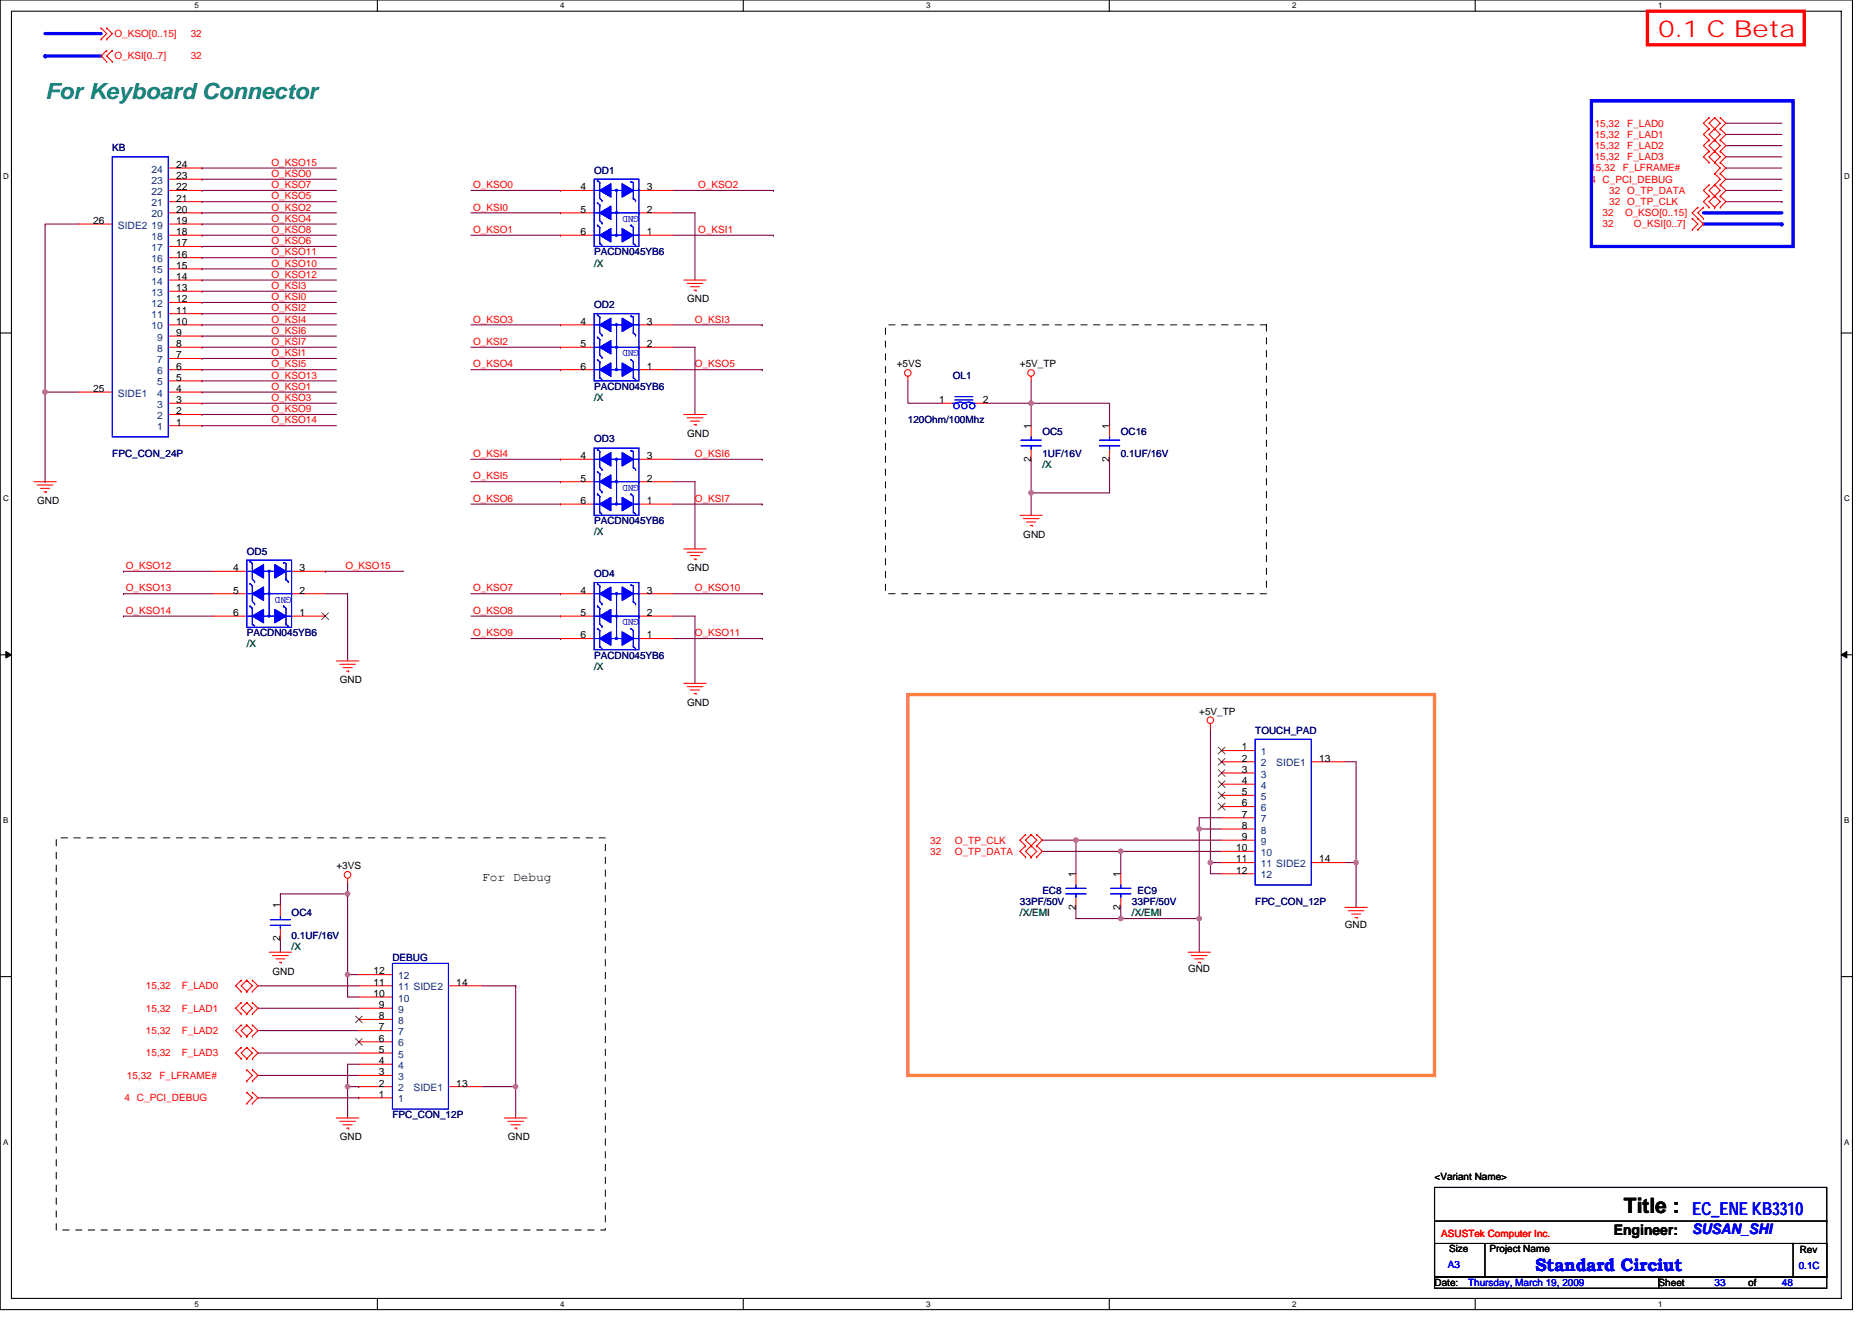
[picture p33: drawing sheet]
<svg xmlns="http://www.w3.org/2000/svg" width="297mm" height="210mm" viewBox="0 0 297 210" stroke-linecap="round" stroke-linejoin="round" font-family="sans-serif">
<defs><g id="words">
<text font-size="3.7" fill="#f00" x="263.2" y="5.9">0.1 C Beta</text>
<text font-size="3.5" fill="#008080" x="7.2" y="15.7">For Keyboard Connector</text>
<text font-size="3.4" x="257.7" y="192.5">Title :</text>
<g font-size="2.8" fill="#00f">
<text x="268.5" y="192.8">EC_ENE KB3310</text>
<text x="243.6" y="201.8">Standard Circiut</text>
</g>
<text font-size="2.3" x="256.1" y="195.9">Engineer:</text>
<text font-size="2.3" fill="#00f" x="268.5" y="195.9">SUSAN_SHI</text>
<text font-size="1.9" x="76.5" y="139.9">For Debug</text>
<g font-size="1.6" fill="#f00">
<text x="18.2" y="5.9">O_KSO[0..15]</text>
<text x="30.3" y="5.9">32</text>
<text x="18.2" y="9.4">O_KSI[0..7]</text>
<text x="30.3" y="9.4">32</text>
<text x="253" y="23.6">15,32</text>
<text x="253" y="21.9">15,32</text>
<text x="253" y="20.1">15,32</text>
<text x="258.2" y="23.6">F_LAD2</text>
<text x="258.2" y="21.9">F_LAD1</text>
<text x="258.2" y="20.1">F_LAD0</text>
<text x="43.1" y="28.1">O_KSO0</text>
<text x="43.1" y="29.9">O_KSO7</text>
<text x="43.1" y="26.3">O_KSO15</text>
<text x="75.1" y="29.9">O_KSO0</text>
<text x="110.8" y="29.9">O_KSO2</text>
<text x="252.3" y="27.2">15,32</text>
<text x="252.3" y="29">4 C_PCI_DEBUG</text>
<text x="253" y="25.4">15,32</text>
<text x="257.5" y="27.2">F_LFRAME#</text>
<text x="258.2" y="25.4">F_LAD3</text>
<text x="43.1" y="33.4">O_KSO2</text>
<text x="43.1" y="35.2">O_KSO4</text>
<text x="43.1" y="31.6">O_KSO5</text>
<text x="75.1" y="33.4">O_KSI0</text>
<text x="254.3" y="34.3">32</text>
<text x="255.4" y="32.5">32 O_TP_CLK</text>
<text x="255.4" y="30.8">32 O_TP_DATA</text>
<text x="257.8" y="34.3">O_KSO[0..15]</text>
<text x="43.1" y="40.5">O_KSO11</text>
<text x="43.1" y="37">O_KSO8</text>
<text x="43.1" y="38.8">O_KSO6</text>
<text x="75.1" y="37">O_KSO1</text>
<text x="110.8" y="37">O_KSI1</text>
<text x="254.3" y="36.1">32</text>
<text x="259.3" y="36.1">O_KSI[0..7]</text>
<text x="43.1" y="47.6">O_KSI0</text>
<text x="43.1" y="44.1">O_KSO12</text>
<text x="43.1" y="45.9">O_KSI3</text>
<text x="43.1" y="42.3">O_KSO10</text>
<text x="43.1" y="49.4">O_KSI2</text>
<text x="43.1" y="51.2">O_KSI4</text>
<text x="43.1" y="53">O_KSI6</text>
<text x="75.1" y="51.2">O_KSO3</text>
<text x="110.3" y="51.2">O_KSI3</text>
<text x="43.1" y="56.5">O_KSI1</text>
<text x="43.1" y="54.8">O_KSI7</text>
<text x="43.1" y="58.3">O_KSI5</text>
<text x="75.1" y="58.3">O_KSO4</text>
<text x="75.1" y="54.8">O_KSI2</text>
<text x="110.3" y="58.3">O_KSO5</text>
<text x="43.1" y="63.6">O_KSO3</text>
<text x="43.1" y="61.9">O_KSO1</text>
<text x="43.1" y="60.1">O_KSO13</text>
<text x="43.1" y="65.4">O_KSO9</text>
<text x="43.1" y="67.2">O_KSO14</text>
<text x="75.1" y="72.5">O_KSI4</text>
<text x="75.1" y="76.1">O_KSI5</text>
<text x="110.3" y="72.5">O_KSI6</text>
<text x="75.1" y="79.7">O_KSO6</text>
<text x="110.3" y="79.7">O_KSI7</text>
<text x="20" y="93.9">O_KSO13</text>
<text x="20" y="90.3">O_KSO12</text>
<text x="54.8" y="90.3">O_KSO15</text>
<text x="75.1" y="93.9">O_KSO7</text>
<text x="110.3" y="93.9">O_KSO10</text>
<text x="20" y="97.4">O_KSO14</text>
<text x="75.1" y="101">O_KSO9</text>
<text x="75.1" y="97.4">O_KSO8</text>
<text x="110.3" y="101">O_KSO11</text>
<text x="147.6" y="133.9">32</text>
<text x="147.6" y="135.7">32</text>
<text x="151.5" y="133.9">O_TP_CLK</text>
<text x="151.5" y="135.7">O_TP_DATA</text>
<text x="23.2" y="160.5">15,32</text>
<text x="23.2" y="157">15,32</text>
<text x="28.8" y="160.5">F_LAD1</text>
<text x="28.8" y="157">F_LAD0</text>
<text x="23.2" y="167.7">15,32</text>
<text x="23.2" y="164.1">15,32</text>
<text x="28.8" y="167.7">F_LAD3</text>
<text x="28.8" y="164.1">F_LAD2</text>
<text x="20.1" y="171.2">15,32</text>
<text x="25.3" y="171.2">F_LFRAME#</text>
<text x="19.8" y="174.8">4 C_PCI_DEBUG</text>
<text x="228.7" y="196.3">ASUSTek Computer Inc.</text>
</g>
<g font-size="1.6" fill="#000080">
<text x="17.8" y="24">KB</text>
<text x="94.3" y="27.6">OD1</text>
<text x="94.3" y="40.5">PACDN045YB6</text>
<text x="94.3" y="48.9">OD2</text>
<text x="94.3" y="61.9">PACDN045YB6</text>
<text x="151.2" y="60.1">OL1</text>
<text x="94.3" y="70.2">OD3</text>
<text x="144.1" y="67.2">120Ohm/100Mhz</text>
<text x="165.4" y="69">OC5</text>
<text x="177.8" y="69">OC16</text>
<text x="17.8" y="72.5">FPC_CON_24P</text>
<text x="165.4" y="72.5">1UF/16V</text>
<text x="177.8" y="72.5">0.1UF/16V</text>
<text x="94.3" y="83.2">PACDN045YB6</text>
<text x="39.2" y="88">OD5</text>
<text x="94.3" y="91.6">OD4</text>
<text x="39.2" y="101">PACDN045YB6</text>
<text x="94.3" y="104.5">PACDN045YB6</text>
<text x="199.2" y="116.5">TOUCH_PAD</text>
<text x="161.8" y="143.7">33PF/50V</text>
<text x="165.4" y="141.9">EC8</text>
<text x="179.6" y="143.7">33PF/50V</text>
<text x="180.5" y="141.9">EC9</text>
<text x="199.2" y="143.7">FPC_CON_12P</text>
<text x="46.3" y="145.4">OC4</text>
<text x="46.3" y="149">0.1UF/16V</text>
<text x="62.3" y="152.5">DEBUG</text>
<text x="62.3" y="177.4">FPC_CON_12P</text>
</g>
<g font-size="1.6" fill="#004080">
<text x="24" y="27.4">24</text>
<text x="24" y="29.2">23</text>
<text x="24" y="30.9">22</text>
<text x="24" y="32.7">21</text>
<text x="24" y="34.5">20</text>
<text x="18.7" y="36.3">SIDE2</text>
<text x="24" y="36.3">19</text>
<text x="24" y="38.1">18</text>
<text x="24" y="39.8">17</text>
<text x="24" y="41.6">16</text>
<text x="24" y="43.4">15</text>
<text x="24" y="45.2">14</text>
<text x="24" y="46.9">13</text>
<text x="24" y="48.7">12</text>
<text x="24" y="52.3">10</text>
<text x="24" y="50.5">11</text>
<text x="24.9" y="54.1">9</text>
<text x="24.9" y="55.8">8</text>
<text x="24.9" y="57.6">7</text>
<text x="24.9" y="59.4">6</text>
<text x="18.7" y="62.9">SIDE1</text>
<text x="24.9" y="61.2">5</text>
<text x="24.9" y="62.9">4</text>
<text x="24.9" y="64.7">3</text>
<text x="24.9" y="66.5">2</text>
<text x="24.9" y="68.3">1</text>
<text x="200.1" y="119.8">1</text>
<text x="200.1" y="125.2">4</text>
<text x="200.1" y="123.4">3</text>
<text x="200.1" y="121.6">2</text>
<text x="202.5" y="121.6">SIDE1</text>
<text x="200.1" y="130.5">7</text>
<text x="200.1" y="128.7">6</text>
<text x="200.1" y="127">5</text>
<text x="200.1" y="137.6">11 SIDE2</text>
<text x="200.1" y="135.8">10</text>
<text x="200.1" y="134.1">9</text>
<text x="200.1" y="132.3">8</text>
<text x="200.1" y="139.4">12</text>
<text x="63.2" y="155.4">12</text>
<text x="63.2" y="157.2">11 SIDE2</text>
<text x="63.2" y="159">10</text>
<text x="63.2" y="160.7">9</text>
<text x="63.2" y="162.5">8</text>
<text x="63.2" y="164.3">7</text>
<text x="63.2" y="166.1">6</text>
<text x="63.2" y="167.9">5</text>
<text x="63.2" y="169.6">4</text>
<text x="63.2" y="171.4">3</text>
<text x="63.2" y="173.2">2</text>
<text x="65.6" y="173.2">SIDE1</text>
<text x="63.2" y="175">1</text>
</g>
<g font-size="1.6">
<text x="28" y="26.6">24</text>
<text x="28" y="28.4">23</text>
<text x="14.8" y="35.5">26</text>
<text x="28" y="30.2">22</text>
<text x="28" y="32">21</text>
<text x="28" y="33.8">20</text>
<text x="28" y="35.5">19</text>
<text x="92.1" y="30.2">4</text>
<text x="92.1" y="33.8">5</text>
<text x="102.6" y="33.8">2</text>
<text x="102.6" y="30.2">3</text>
<text x="28" y="37.3">18</text>
<text x="28" y="39.1">17</text>
<text x="28" y="40.9">16</text>
<text x="92.1" y="37.3">6</text>
<text x="102.6" y="37.3">1</text>
<text x="28" y="42.7">15</text>
<text x="28" y="44.4">14</text>
<text x="28" y="46.2">13</text>
<text x="28" y="48">12</text>
<text x="28" y="53.3">9</text>
<text x="28" y="51.5">10</text>
<text x="28" y="49.8">11</text>
<text x="92.1" y="51.5">4</text>
<text x="102.6" y="51.5">3</text>
<text x="109" y="48">GND</text>
<text x="28" y="55.1">8</text>
<text x="28" y="56.9">7</text>
<text x="28" y="58.7">6</text>
<text x="92.1" y="55.1">5</text>
<text x="92.1" y="58.7">6</text>
<text x="102.6" y="58.7">1</text>
<text x="102.6" y="55.1">2</text>
<text x="142.3" y="58.3">+5VS</text>
<text x="161.8" y="58.3">+5V_TP</text>
<text x="14.8" y="62.2">25</text>
<text x="28" y="60.4">5</text>
<text x="28" y="62.2">4</text>
<text x="28" y="64">3</text>
<text x="28" y="65.8">2</text>
<text x="149" y="64">1</text>
<text x="156" y="64">2</text>
<text x="28" y="67.5">1</text>
<text x="109" y="69.3">GND</text>
<text x="163.6" y="68.1" transform="rotate(-90 163.6 68.1)">1</text>
<text x="176" y="68.1" transform="rotate(-90 176 68.1)">1</text>
<text x="92.1" y="72.9">4</text>
<text x="92.1" y="76.4">5</text>
<text x="102.6" y="76.4">2</text>
<text x="102.6" y="72.9">3</text>
<text x="163.6" y="73.3" transform="rotate(-90 163.6 73.3)">2</text>
<text x="176" y="73.3" transform="rotate(-90 176 73.3)">2</text>
<text x="5.9" y="80">GND</text>
<text x="92.1" y="80">6</text>
<text x="102.6" y="80">1</text>
<text x="162.4" y="85.3">GND</text>
<text x="37" y="90.7">4</text>
<text x="37" y="94.2">5</text>
<text x="47.5" y="94.2">2</text>
<text x="47.5" y="90.7">3</text>
<text x="92.1" y="94.2">4</text>
<text x="102.6" y="94.2">3</text>
<text x="109" y="90.7">GND</text>
<text x="37" y="97.8">6</text>
<text x="47.5" y="97.8">1</text>
<text x="92.1" y="97.8">5</text>
<text x="92.1" y="101.3">6</text>
<text x="102.6" y="101.3">1</text>
<text x="102.6" y="97.8">2</text>
<text x="53.9" y="108.5">GND</text>
<text x="109" y="112">GND</text>
<text x="190.3" y="113.4">+5V_TP</text>
<text x="197" y="119.1">1</text>
<text x="197" y="124.4">4</text>
<text x="197" y="122.7">3</text>
<text x="197" y="120.9">2</text>
<text x="209.3" y="120.9">13</text>
<text x="197" y="131.6">8</text>
<text x="197" y="129.8">7</text>
<text x="197" y="128">6</text>
<text x="197" y="126.2">5</text>
<text x="53.4" y="138">+3VS</text>
<text x="196.1" y="136.9">11</text>
<text x="196.1" y="135.1">10</text>
<text x="197" y="133.3">9</text>
<text x="209.3" y="136.9">14</text>
<text x="170.7" y="139.2" transform="rotate(-90 170.7 139.2)">1</text>
<text x="177.8" y="139.2" transform="rotate(-90 177.8 139.2)">1</text>
<text x="196.1" y="138.7">12</text>
<text x="44.5" y="149.4" transform="rotate(-90 44.5 149.4)">2</text>
<text x="44.5" y="144.2" transform="rotate(-90 44.5 144.2)">1</text>
<text x="170.7" y="144.4" transform="rotate(-90 170.7 144.4)">2</text>
<text x="177.8" y="144.4" transform="rotate(-90 177.8 144.4)">2</text>
<text x="213.4" y="147.2">GND</text>
<text x="43.2" y="154.7">GND</text>
<text x="59.2" y="154.7">12</text>
<text x="188.5" y="154.3">GND</text>
<text x="59.2" y="156.4">11</text>
<text x="59.2" y="158.2">10</text>
<text x="60.1" y="160">9</text>
<text x="60.1" y="161.8">8</text>
<text x="72.4" y="156.4">14</text>
<text x="60.1" y="163.6">7</text>
<text x="60.1" y="165.3">6</text>
<text x="60.1" y="167.1">5</text>
<text x="60.1" y="168.9">4</text>
<text x="60.1" y="170.7">3</text>
<text x="60.1" y="172.4">2</text>
<text x="72.4" y="172.4">13</text>
<text x="60.1" y="174.2">1</text>
<text x="53.9" y="181">GND</text>
<text x="80.6" y="181">GND</text>
<text x="227.6" y="187.2">&lt;Variant Name&gt;</text>
<text x="229.9" y="198.8">Size</text>
<text x="236.3" y="198.8">Project Name</text>
<text x="285.6" y="198.9">Rev</text>
<text x="227.6" y="204.1">Date:</text>
<text x="263.2" y="204.1">Sheet</text>
<text x="277.4" y="204.1">of</text>
</g>
<g font-size="1.6" fill="#00f">
<text x="101.4" y="34.2" transform="rotate(180 101.4 34.2)">GND</text>
<text x="101.4" y="55.6" transform="rotate(180 101.4 55.6)">GND</text>
<text x="101.4" y="76.9" transform="rotate(180 101.4 76.9)">GND</text>
<text x="46.3" y="94.7" transform="rotate(180 46.3 94.7)">GND</text>
<text x="101.4" y="98.3" transform="rotate(180 101.4 98.3)">GND</text>
<text x="229.8" y="201.3">A3</text>
<text x="285.4" y="201.4">0.1C</text>
<text x="233" y="204.1">Thursday, March 19, 2009</text>
<text x="272.1" y="204.1">33</text>
<text x="282.7" y="204.1">48</text>
</g>
<g font-size="1.6" fill="#008000">
<text x="94.3" y="42.3">/X</text>
<text x="94.3" y="63.6">/X</text>
<text x="165.4" y="74.3">/X</text>
<text x="94.3" y="85">/X</text>
<text x="39.2" y="102.8">/X</text>
<text x="94.3" y="106.3">/X</text>
<text x="161.8" y="145.4">/X/EMI</text>
<text x="179.6" y="145.4">/X/EMI</text>
<text x="46.3" y="150.8">/X</text>
</g>
<g font-size="1.3">
<text x="30.8" y="1.3">5</text>
<text x="88.9" y="1.3">4</text>
<text x="147" y="1.3">3</text>
<text x="205" y="1.3">2</text>
<text x="263.1" y="1.3">1</text>
<text x=".5" y="28.4">D</text>
<text x="292.6" y="28.4">D</text>
<text x=".5" y="79.5">C</text>
<text x="292.6" y="79.5">C</text>
<text x=".5" y="130.6">B</text>
<text x="292.6" y="130.6">B</text>
<text x=".5" y="181.7">A</text>
<text x="292.6" y="181.7">A</text>
<text x="30.8" y="207.4">5</text>
<text x="88.9" y="207.4">4</text>
<text x="147" y="207.4">3</text>
<text x="205" y="207.4">2</text>
<text x="263.1" y="207.4">1</text>
</g>
</g></defs>
<path d="M0 0h293.9v207.9h-293.9zM1.8 1.8h290.4v204.3h-290.4z" fill="none" stroke="#000" stroke-width=".17"/>
<g fill="#fff">
<path d="M30.8 .2h.7v1.4h-.7z"/>
<path d="M30.8 206.3h.7v1.4h-.7z"/>
</g>
<path d="M59.9 0v1.8M59.9 206.1v1.8" fill="none" stroke="#000" stroke-width=".17"/>
<g fill="#fff">
<path d="M88.9 .2h.7v1.4h-.7z"/>
<path d="M88.9 206.3h.7v1.4h-.7z"/>
</g>
<path d="M117.9 0v1.8M117.9 206.1v1.8" fill="none" stroke="#000" stroke-width=".17"/>
<g fill="#fff">
<path d="M147 .2h.7v1.4h-.7z"/>
<path d="M147 206.3h.7v1.4h-.7z"/>
</g>
<path d="M176 0v1.8M176 206.1v1.8" fill="none" stroke="#000" stroke-width=".17"/>
<g fill="#fff">
<path d="M205 .2h.7v1.4h-.7z"/>
<path d="M205 206.3h.7v1.4h-.7z"/>
</g>
<path d="M234.1 0v1.8M234.1 206.1v1.8" fill="none" stroke="#000" stroke-width=".17"/>
<g fill="#fff">
<path d="M263.1 .2h.7v1.4h-.7z"/>
<path d="M263.1 206.3h.7v1.4h-.7z"/>
<path d="M.5 27.3h.9v1.4h-.9z"/>
<path d="M292.6 27.3h.9v1.4h-.9z"/>
<path d="M.5 78.4h.9v1.4h-.9z"/>
<path d="M292.6 78.4h.9v1.4h-.9z"/>
</g>
<path d="M0 52.9h1.8M292.2 52.9h1.7" fill="none" stroke="#000" stroke-width=".17"/>
<g fill="#fff">
<path d="M.5 129.5h.8v1.4h-.8z"/>
<path d="M292.6 129.5h.9v1.4h-.9z"/>
</g>
<path d="M0 103.9h1.8M292.2 103.9h1.7" fill="none" stroke="#000" stroke-width=".17"/>
<path d="M.9 103.4l.9 .5-.9 .5zM292.2 103.9l.8-.5v1z" fill="#000" stroke="#000" stroke-width=".16"/>
<g fill="#fff">
<path d="M.5 180.5h.8v1.4h-.8z"/>
<path d="M292.6 180.5h.9v1.4h-.9z"/>
</g>
<path d="M0 155h1.8M292.2 155h1.7M227.6 188.5h62.3v14.2h-62.3zM227.6 197.4h8v5.3h-8zM227.6 193.8h62.3M235.8 197.4h48.7M284.5 197.4h5.4v5.3h-5.4zM284.5 197.4h.1M289.9 193.8h.1M227.6 202.7h35.6v1.8h-35.6zM263.2 202.7h26.7v1.8h-26.7z" fill="none" stroke="#000" stroke-width=".17"/>
<g fill="none" stroke="#800040" stroke-width=".17">
<path d="M273.9 19.6h8.8M12.5 35.6h-5.3v26.6M32 28.4h.1M32 30.2h.1M32 33.8h.1M32 35.6h.1M32 37.3h.1M32 39.1h.1M32 26.7h.1M32 32h.1M32 32h21.4M32 28.4h21.4"/>
<path d="M32 30.2h21.4M32 33.8h21.4M32 35.6h21.4M32 37.3h21.4M32 39.1h21.4M32 26.7h21.4M74.7 30.2h14.2M74.7 33.8h14.2M74.7 37.3h14.2M88.9 37.3h.1M88.9 33.8h.1M88.9 30.2h.1"/>
<path d="M106.7 33.8h3.6v10.6M106.7 30.2h16M106.7 37.3h16M122.7 37.3h.1M122.7 30.2h.1M273.9 26.7h8.8M273.9 28.4h8.8M273.9 30.2h8.8M273.9 21.3h8.8M273.9 24.9h8.8M273.9 23.1h8.8M273.9 32h8.8"/>
<path d="M282.7 32h.1M32 48h.1M32 56.9h.1M32 49.8h.1M32 40.9h.1M32 55.1h.1M32 51.6h.1M32 44.4h.1M32 53.3h.1M32 58.7h.1M32 46.2h.1M32 42.7h.1"/>
<path d="M32 48h21.4M32 56.9h21.4M32 49.8h21.4M32 40.9h21.4M32 55.1h21.4M32 51.6h21.4M32 44.4h21.4M32 53.3h21.4M32 58.7h21.4M32 46.2h21.4M32 42.7h21.4M74.7 55.1h14.2"/>
<path d="M74.7 51.6h14.2M74.7 58.7h14.2M88.9 58.7h.1M88.9 55.1h.1M88.9 51.6h.1M106.7 55.1h3.6v10.7M106.7 51.6h14.2M106.7 58.7h14.2M120.9 51.6h.1M120.9 58.7h.1M7.2 62.2h.1M7.2 62.2h5.3"/>
<path d="M7.2 76.5h.1M7.2 62.2v14.3M32 64h.1M32 67.6h.1M32 62.2h.1M32 60.5h.1M32 65.8h.1M32 64h21.4M32 67.6h21.4M32 62.2h21.4M32 60.5h21.4M32 65.8h21.4"/>
<path d="M74.7 72.9h14.2M74.7 76.5h14.2M88.9 72.9h.1M88.9 76.5h.1M106.7 76.5h3.6v10.6M106.7 72.9h14.2M120.9 72.9h.1M144.1 60.5v3.5h5.3M156.5 64h7.1M163.6 64h.1M163.6 64h12.5v3.6M163.6 60.5v3.5"/>
<path d="M163.6 72.9v5.3M163.6 78.2h.1M163.6 64v3.6M163.6 78.2v3.6M176.1 72.9v5.3h-12.5M19.6 94.2h.1M19.6 90.7h.1M19.6 97.8h.1M19.6 94.2h14.2M19.6 90.7h14.2M19.6 97.8h14.2M51.6 90.7h.1"/>
<path d="M51.6 94.2h3.6v10.7M51.6 90.7h12.4M74.7 94.2h14.2M74.7 80h14.2M74.7 97.8h14.2M88.9 94.2h.1M88.9 80h.1M88.9 97.8h.1M106.7 97.8h3.6v10.7M106.7 94.2h14.2M106.7 80h14.2M120.9 94.2h.1"/>
<path d="M120.9 80h.1M74.7 101.3h14.2M88.9 101.3h.1M106.7 101.3h14.2M120.9 101.3h.1M192.1 115.6v21.3M165.4 133.3h5.3v5.4M165.4 135.1h12.4v3.6M170.7 133.3h.1M170.7 133.3h23.1M177.8 135.1h.1M177.8 135.1h16"/>
<path d="M190.3 131.6h3.5M190.3 131.6h.1M190.3 131.6v14.2M192.1 136.9h.1M192.1 136.9h1.7M192.1 136.9v1.8h1.7M193.8 129.8h-3.5v1.8M213.4 136.9h1.8M213.4 120.9h1.8v16M215.2 136.9h.1M215.2 136.9v7.1M40.9 156.5h16"/>
<path d="M44.5 149v2.1M55.2 154.7v3.5h1.7M55.2 154.7h1.7M55.2 140.1v1.8M55.2 141.9h-10.7v1.8M55.2 141.9h.1M55.2 154.7h.1M55.2 141.9v12.8M76.5 156.5h5.3M81.8 156.5h.1M81.8 156.5v16M170.7 144v1.8h19.6"/>
<path d="M177.8 144v1.8M177.8 145.8h.1M190.3 145.8v5.3M190.3 145.8h.1M40.9 163.6h16M40.9 160h16M40.9 167.1h16M40.9 170.7h16M40.9 174.2h16M55.2 172.5v4.9M55.2 172.5h1.7M56.9 168.9h-1.7v3.6"/>
<path d="M56.9 174.2h.1M56.9 172.5h.1M76.5 172.5h5.3M81.8 172.5v4.9"/>
</g>
<g fill="#f0f" stroke="#f0f" stroke-width=".17">
<circle cx="55.1" cy="141.9" r=".35"/>
<circle cx="55.1" cy="154.7" r=".35"/>
<circle cx="163.6" cy="64" r=".35"/>
<circle cx="192.1" cy="136.9" r=".35"/>
<circle cx="170.7" cy="133.3" r=".35"/>
<circle cx="177.8" cy="135.1" r=".35"/>
<circle cx="215.2" cy="136.9" r=".35"/>
<circle cx="81.8" cy="172.5" r=".35"/>
<circle cx="55.1" cy="172.5" r=".35"/>
<circle cx="163.6" cy="78.2" r=".35"/>
<circle cx="177.8" cy="145.8" r=".35"/>
<circle cx="190.3" cy="145.8" r=".35"/>
<circle cx="190.3" cy="131.6" r=".35"/>
<circle cx="7.1" cy="62.2" r=".35"/>
</g>
<path d="M7.2 5.3h8.8M7.2 8.9h.1M7.2 8.9h8.8M252.5 16h32v23.1h-32zM270.3 33.8h12.4M270.3 35.6h12.4M282.7 35.6h.1" fill="none" stroke="#00f" stroke-width=".53"/>
<g fill="none" stroke="#f00" stroke-width=".17">
<path d="M16 6.2h.1M16 4.4h.1M16 4.4l.9 .9-.9 .9M16.9 6.2h.1M16.9 4.4h.1M16.9 8h.1M16.9 9.8h.1M16.9 4.4l.9 .9-.9 .9M16.9 8l-.9 .9 .9 .9M17.8 9.8h.1M17.8 8h.1M17.8 8l-.9 .9 .9 .9"/>
<path d="M271.2 18.7h.1M271.2 18.7l-.9 .9 .9 .8M272.1 18.7h.1M272.1 18.7l.9 .9-1.8 1.7 1.8 1.8-1.8 1.8 1.8 1.8-.9 .9M272.1 18.7l-.9 .9 1.8 1.7-1.8 1.8 1.8 1.8-.9 .9M273 18.7h.1M273 18.7l.9 .9-.9 .8M12.5 35.6h5.3M26.7 37.3h5.3M26.7 33.8h5.3M26.7 30.2h5.3M26.7 26.7h5.3"/>
<path d="M26.7 28.4h5.3M26.7 32h5.3M26.7 35.6h5.3M26.7 39.1h5.3M88.9 37.3h5.4M88.9 33.8h5.4M88.9 30.2h5.4M101.4 37.3h5.3M101.4 33.8h5.3M101.4 30.2h5.3M268.5 36.4h.1M268.5 34.7h.1"/>
<path d="M268.5 34.7l.9 .9-.9 .8M269.4 32.9h.1M269.4 34.7h.1M269.4 36.4h.1M269.4 32.9l-.9 .9 1.8 1.8-.9 .8M270.3 32.9h.1M270.3 34.7h.1M270.3 32.9l-.9 .9 .9 .9M271.2 22.2h.1M271.2 24h.1M271.2 20.4h.1M271.2 25.8h.1"/>
<path d="M271.2 31.1h.1M271.2 32.9h.1M271.2 29.3h.1M271.2 29.3l-.9 .9 .9 .9M271.2 22.2l-.9 .9 .9 .9M271.2 31.1l-.9 .9 .9 .9M271.2 24l-.9 .9 .9 .9M271.2 20.4l-.9 .9 .9 .9M272.1 25.8h.1M272.1 27.6h.1M272.1 29.3h.1M272.1 22.2h.1"/>
<path d="M272.1 24h.1M272.1 20.4h.1M272.1 31.1h.1M272.1 32.9h.1M272.1 27.6l.9 .8-1.8 1.8 1.8 1.8-.9 .9M272.1 29.3l.9 .9-1.8 1.8 .9 .9M273 27.6h.1M273 25.8h.1M273 29.3h.1M273 24h.1M273 22.2h.1M273 20.4h.1"/>
<path d="M273 32.9h.1M273 31.1h.1M273 25.8l.9 .9-.9 .9M273 27.6l.9 .8-.9 .9M273 31.1l.9 .9-.9 .9M273 22.2l.9 .9-.9 .9M273 20.4l.9 .9-.9 .9M273 24l.9 .9-.9 .9M273 29.3l.9 .9-.9 .9M26.7 40.9h5.3M26.7 42.7h5.3M26.7 44.4h5.3"/>
<path d="M26.7 46.2h5.3M26.7 48h5.3M26.7 51.6h5.3M26.7 49.8h5.3M26.7 53.3h5.3M26.7 55.1h5.3M26.7 56.9h5.3M26.7 58.7h5.3M88.9 51.6h5.4M88.9 55.1h5.4M88.9 58.7h5.4M101.4 51.6h5.3"/>
<path d="M101.4 55.1h5.3M101.4 58.7h5.3M108.5 44.4h3.6M109 45h2.5M109.6 45.5h1.4M110.1 46.1h.3M110.4 46.1h.1M144.1 59.7v.8M163.6 59.7v.8M5.4 76.5h3.5M5.9 77h2.5M6.4 77.5h1.5"/>
<path d="M7 78.1h.3M7.3 78.1h.1M12.5 62.2h5.3M26.7 60.5h5.3M26.7 62.2h5.3M26.7 64h5.3M26.7 65.8h5.3M26.7 67.6h5.3M88.9 76.5h5.4M88.9 72.9h5.4M101.4 76.5h5.3M101.4 72.9h5.3"/>
<path d="M108.5 65.8h3.6M109 66.3h2.5M109.6 66.8h1.4M110.1 67.4h.3M110.4 67.4h.1M149.4 64h1.8M154.7 64h1.8M163.6 67.6v1.7M163.6 71.1v1.8M176.1 67.6v1.7M176.1 71.1v1.8M33.8 97.8h5.4"/>
<path d="M33.8 94.2h5.4M33.8 90.7h5.4M46.3 97.8h5.3M46.3 94.2h5.3M46.3 90.7h5.3M88.9 97.8h5.4M88.9 94.2h5.4M88.9 80h5.4M101.4 97.8h5.3M101.4 94.2h5.3M101.4 80h5.3M108.5 87.1h3.6"/>
<path d="M109 87.7h2.5M109.6 88.2h1.4M110.1 88.7h.3M110.4 88.7h.1M161.8 81.8h3.6M162.4 82.3h2.5M162.9 82.8h1.4M163.4 83.4h.4M163.8 83.4h.1M53.4 104.9h3.5M53.9 105.4h2.5M54.4 106h1.5"/>
<path d="M55 106.5h.3M55.3 106.5h.1M88.9 101.3h5.4M101.4 101.3h5.3M108.5 108.5h3.6M109 109h2.5M109.6 109.5h1.4M110.1 110.1h.3M110.4 110.1h.1M192.1 114.9v.7M193.8 119.1h5.4M55.2 139.4v.7"/>
<path d="M162.7 132.5h.1M162.7 134.2h.1M162.7 136h.1M162.7 132.5l-.9 .8 .9 .9M162.7 134.2l-.9 .9 .9 .9M163.6 132.5h.1M163.6 134.2h.1M163.6 136h.1M163.6 132.5l.9 .8-1.8 1.8 .9 .9M163.6 132.5l-.9 .8 1.8 1.8-.9 .9M164.5 134.2h.1M164.5 132.5h.1"/>
<path d="M164.5 136h.1M164.5 132.5l.9 .8-.9 .9M164.5 134.2l.9 .9-.9 .9M170.7 138.7v1.8M177.8 138.7v1.8M193.8 138.7h5.4M193.8 136.9h5.4M193.8 135.1h5.4M193.8 133.3h5.4M193.8 131.6h5.4M193.8 129.8h5.4M193.8 128h5.4"/>
<path d="M193.8 126.2h5.4M193.8 124.5h5.4M193.8 122.7h5.4M193.8 120.9h5.4M208.1 136.9h5.3M208.1 120.9h5.3M38.3 159.1h.1M38.3 155.6h.1M38.3 157.4h.1M38.3 155.6l-.9 .9 .9 .9M38.3 159.1l-.9 .9 .9 .9M39.2 159.1h.1"/>
<path d="M39.2 155.6h.1M39.2 157.4h.1M39.2 159.1l.8 .9-.8 .9M39.2 159.1l-.9 .9 .9 .9M39.2 155.6l.8 .9-.8 .9M39.2 155.6l-.9 .9 .9 .9M40 159.1h.1M40 157.4h.1M40 155.6h.1M40 159.1l.9 .9-.9 .9M40 155.6l.9 .9-.9 .9M42.7 151.1h3.6"/>
<path d="M43.2 151.7h2.5M43.8 152.2h1.4M44.3 152.7h.4M44.5 143.7v1.7M44.5 147.2v1.8M44.7 152.7h.1M56.9 154.7h5.4M56.9 156.5h5.4M56.9 158.2h5.4M71.2 156.5h5.3M170.7 142.2v1.8M177.8 142.2v1.8"/>
<path d="M188.5 151.1h3.6M189 151.7h2.5M189.6 152.2h1.4M190.1 152.7h.4M190.5 152.7h.1M213.4 144h3.6M213.9 144.5h2.5M214.5 145.1h1.4M215 145.6h.3M215.3 145.6h.1M38.3 160.9h.1M38.3 166.2h.1"/>
<path d="M38.3 168h.1M38.3 162.7h.1M38.3 164.5h.1M38.3 166.2l-.9 .9 .9 .9M38.3 162.7l-.9 .9 .9 .9M39.2 173.4h.1M39.2 175.1h.1M39.2 169.8h.1M39.2 171.6h.1M39.2 160.9h.1M39.2 166.2h.1M39.2 168h.1"/>
<path d="M39.2 162.7h.1M39.2 164.5h.1M39.2 173.4l.8 .8-.8 .9M39.2 169.8l.8 .9-.8 .9M39.2 166.2l.8 .9-.8 .9M39.2 166.2l-.9 .9 .9 .9M39.2 162.7l.8 .9-.8 .9M39.2 162.7l-.9 .9 .9 .9M40 175.1h.1M40 173.4h.1M40 171.6h.1M40 169.8h.1"/>
<path d="M40 160.9h.1M40 168h.1M40 166.2h.1M40 164.5h.1M40 162.7h.1M40 173.4l.9 .8-.9 .9M40 169.8l.9 .9-.9 .9M40 162.7l.9 .9-.9 .9M40 166.2l.9 .9-.9 .9M53.4 177.4h3.5M53.9 178h2.5M54.4 178.5h1.5"/>
<path d="M55 179h.3M55.3 179h.1M56.9 160h5.4M56.9 161.8h5.4M56.9 163.6h5.4M56.9 165.4h5.4M56.9 167.1h5.4M56.9 168.9h5.4M56.9 170.7h5.4M56.9 172.5h5.4M56.9 174.2h5.4M71.2 172.5h5.3"/>
<path d="M80 177.4h3.6M80.6 178h2.5M81.1 178.5h1.4M81.7 179h.3M82 179h.1"/>
<circle cx="144" cy="59.2" r=".52"/>
<circle cx="163.6" cy="59.2" r=".52"/>
<circle cx="192" cy="114.3" r=".52"/>
<circle cx="55.1" cy="138.9" r=".53"/>
</g>
<path d="M140.5 51.6h60.5v42.6h-60.5zM8.9 133h87.2v62.2h-87.2z" fill="none" stroke="#000" stroke-width=".16" stroke-dasharray="1 1 1 1 1 1 1 1"/>
<path d="M261.4 1.8h24.9v5.3h-24.9z" fill="none" stroke="#f00" stroke-width=".53"/>
<path d="M144.1 110.2h83.5v60.5h-83.5z" fill="none" stroke="#ff8040" stroke-width=".53"/>
<g fill="none" stroke="#00f" stroke-width=".17">
<path d="M17.8 24.9h8.9v44.4h-8.9zM94.3 28.4h7.1v10.7h-7.1zM94.3 37.3h.9M94.3 33.8h.7M94.3 30.2h.7M94.8 35.7h.1M94.8 32.2h.1M94.8 28.6h.1M94.8 35.7l.4 .4M94.8 32.2l.4 .3M94.8 28.6l.4 .4M95.2 36.1h.1"/>
<path d="M95.2 32.5h.1M95.2 29h.1M95.2 38.6h.1M95.2 29v2.5l.3 .3M95.2 32.5v2.5l.3 .4M95.2 36.1v2.5M95.2 38.6l.3 .3M95.5 35.4h.1M95.5 31.8h.1M96.9 37.3h1.8M96.9 30.2h1.8M97.3 33.8h-.4h4.5"/>
<path d="M97.8 30.2v7.1M100.1 35.7h.1M100.1 28.8h.1M100.1 28.8l.4 .2v2.5M100.1 35.7l.4 .4v2.5M100.5 38.6h.1M100.5 31.5h.1M100.5 38.6l.4 .3M100.5 31.5l.4 .3M100.7 37.3h.7M100.7 30.2h.7M100.9 38.9h.1"/>
<path d="M100.9 31.8h.1M101.4 33.8h.1M94.3 49.8h7.1v10.7h-7.1zM94.3 58.7h.9M94.3 55.1h.7M94.3 51.6h.7M94.8 57.1h.1M94.8 53.5h.1M94.8 50h.1M94.8 57.1l.4 .3M94.8 53.5l.4 .4M94.8 50l.4 .3"/>
<path d="M95.2 57.4h.1M95.2 53.9h.1M95.2 50.3h.1M95.2 59.9h.1M95.2 50.3v2.5l.3 .4M95.2 53.9v2.5l.3 .3M95.2 57.4v2.5M95.2 59.9l.3 .4M95.5 56.7h.1M95.5 53.2h.1M96.9 58.7h1.8M96.9 51.6h1.8"/>
<path d="M97.3 55.1h-.4h4.5M97.8 51.6v7.1M100.1 57.1h.1M100.1 50.1h.1M100.1 50.1l.4 .2v2.5M100.1 57.1l.4 .3v2.5M100.5 59.9h.1M100.5 52.8h.1M100.5 59.9l.4 .4M100.5 52.8l.4 .4M100.7 58.7h.7M100.7 51.6h.7"/>
<path d="M100.9 53.2h.1M101.4 55.1h.1M94.3 71.1h7.1v10.7h-7.1zM94.3 76.5h.7M94.3 72.9h.7M94.8 78.4h.1M94.8 74.8h.1M94.8 71.3h.1M94.8 78.4l.4 .4M94.8 74.8l.4 .4M94.8 71.3l.4 .3M95.2 78.8h.1"/>
<path d="M95.2 75.2h.1M95.2 71.6h.1M95.2 71.6v2.5l.3 .4M95.2 75.2v2.5l.3 .4M95.2 78.8v2.5M95.5 78.1h.1M95.5 74.5h.1M96.9 72.9h1.8M97.3 76.5h-.4h4.5M97.8 72.9v7.1M100.1 78.4h.1M100.1 71.5h.1"/>
<path d="M100.1 71.5l.4 .1v2.5M100.1 78.4l.4 .4v2.5M100.5 74.1h.1M100.5 74.1l.4 .4M100.7 72.9h.7M100.9 74.5h.1M100.9 60.3h.1M101.4 76.5h.1M151.2 64h.5M151.5 63.5h2.9M151.5 62.9h2.9M151.7 63.9l.6-.1 .6 .1"/>
<path d="M153.1 63.9l.6-.1 .7 .1M154.2 64h.5M162 69.9h3.2M162 70.8h3.2M163.6 69.3v.6M163.6 71.1h.1M163.6 70.8v.3M174.5 69.9h3.2M174.5 70.8h3.2M176.1 69.3v.6M176.1 71.1h.1M176.1 70.8v.3"/>
<path d="M39.2 88.9h7.1v10.7h-7.1zM39.2 97.8h.8M39.2 94.2h.7M39.2 90.7h.7M39.7 96.2h.1M39.7 92.6h.1M39.7 89.1h.1M39.7 96.2l.3 .3M39.7 92.6l.3 .4M39.7 89.1l.3 .3M40 96.5h.1M40 93h.1"/>
<path d="M40 89.4h.1M40 99h.1M40 89.4v2.5l.4 .4M40 93v2.5l.4 .3M40 96.5v2.5M40 99l.4 .4M40.4 95.8h.1M40.4 92.3h.1M41.8 97.8h1.8M41.8 90.7h1.8M42.2 94.2h-.4h4.5M42.7 90.7v7.1"/>
<path d="M45 96.2h.1M45 89.3h.1M45 89.3l.4 .1v2.5M45 96.2l.4 .3v2.5M45.4 99h.1M45.4 91.9h.1M45.4 99l.3 .4M45.4 91.9l.3 .4M45.5 97.8h.8M45.5 90.7h.8M45.7 99.4h.1M45.7 92.3h.1"/>
<path d="M46.3 94.2h.1M94.3 92.5h7.1v10.6h-7.1zM94.3 97.8h.7M94.3 94.2h.7M94.3 80h.9M94.8 99.7h.1M94.8 96.2h.1M94.8 92.6h.1M94.8 99.7l.4 .4M94.8 96.2l.4 .3M94.8 92.6l.4 .4M95.2 96.5h.1"/>
<path d="M95.2 93h.1M95.2 81.3h.1M95.2 93v2.5l.3 .3M95.2 96.5v2.5l.3 .4M95.2 81.3l.3 .3M95.5 99.4h.1M95.5 95.8h.1M96.9 94.2h1.8M96.9 80h1.8M97.3 97.8h-.4h4.5M97.8 94.2v7.1M100.1 99.7h.1"/>
<path d="M100.1 92.8h.1M100.1 92.8l.4 .2v2.5M100.1 99.7l.4 .4v2.5M100.5 95.5h.1M100.5 81.3h.1M100.5 95.5l.4 .3M100.5 81.3l.4 .3M100.7 94.2h.7M100.7 80h.7M100.9 95.8h.1M100.9 81.6h.1M101.4 97.8h.1"/>
<path d="M94.3 101.3h.9M95.2 100.1h.1M95.2 102.6h.1M95.2 100.1v2.5M95.2 102.6l.3 .4M96.9 101.3h1.8M100.5 102.6h.1M100.5 102.6l.4 .4M100.7 101.3h.7M100.9 103h.1M199.2 117.3h8.9v23.2h-8.9zM42.9 146h3.2"/>
<path d="M42.9 146.9h3.2M44.5 145.4v.6M44.5 147.2h.1M44.5 146.9v.3M62.3 152.9h8.9v23.1h-8.9zM169.1 141h3.2M169.1 141.9h3.2M170.7 140.5v.5M170.7 142.2h.1M170.7 141.9v.3M176.2 141h3.2M176.2 141.9h3.2"/>
<path d="M177.8 140.5v.5M177.8 142.2h.1M177.8 141.9v.3"/>
<circle cx="151.8" cy="64.4" r=".43"/>
<circle cx="153" cy="64.4" r=".43"/>
<circle cx="154.3" cy="64.4" r=".43"/>
</g>
<g fill="#00f" stroke="#00f" stroke-width=".17">
<path d="M98.7 36.3l1.8 1-1.8 1.1z" fill-rule="evenodd"/>
<path d="M95.2 37.3l1.7-1v2.1z" fill-rule="evenodd"/>
<path d="M95.2 33.8l1.7-1.1v2.1z" fill-rule="evenodd"/>
<path d="M95.2 30.2l1.7-1v2.1z" fill-rule="evenodd"/>
<path d="M98.7 29.2l1.8 1-1.8 1.1z" fill-rule="evenodd"/>
<path d="M97.7 33.7h.2v.2h-.2z" fill-rule="evenodd"/>
<path d="M97.7 30.1h.2v.2h-.2z" fill-rule="evenodd"/>
<path d="M97.7 37.2h.2v.2h-.2z" fill-rule="evenodd"/>
<path d="M98.7 36.3l1.8 1-1.8 1.1z" fill-rule="evenodd"/>
<path d="M95.2 37.3l1.7-1v2.1z" fill-rule="evenodd"/>
<path d="M95.2 33.8l1.7-1.1v2.1z" fill-rule="evenodd"/>
<path d="M95.2 30.2l1.7-1v2.1z" fill-rule="evenodd"/>
<path d="M98.7 29.2l1.8 1-1.8 1.1z" fill-rule="evenodd"/>
<path d="M97.7 33.7h.2v.2h-.2z" fill-rule="evenodd"/>
<path d="M97.7 30.1h.2v.2h-.2z" fill-rule="evenodd"/>
<path d="M97.7 37.2h.2v.2h-.2z" fill-rule="evenodd"/>
<path d="M98.7 100.3l1.8 1-1.8 1.1z" fill-rule="evenodd"/>
<path d="M95.2 101.3l1.7-1v2.1z" fill-rule="evenodd"/>
<path d="M95.2 97.8l1.7-1.1v2.1z" fill-rule="evenodd"/>
<path d="M95.2 94.2l1.7-1v2.1z" fill-rule="evenodd"/>
<path d="M98.7 93.2l1.8 1-1.8 1.1z" fill-rule="evenodd"/>
<path d="M97.7 97.7h.2v.2h-.2z" fill-rule="evenodd"/>
<path d="M97.7 94.1h.2v.2h-.2z" fill-rule="evenodd"/>
<path d="M97.7 101.2h.2v.2h-.2z" fill-rule="evenodd"/>
<path d="M98.7 100.3l1.8 1-1.8 1.1z" fill-rule="evenodd"/>
<path d="M95.2 101.3l1.7-1v2.1z" fill-rule="evenodd"/>
<path d="M95.2 97.8l1.7-1.1v2.1z" fill-rule="evenodd"/>
<path d="M95.2 94.2l1.7-1v2.1z" fill-rule="evenodd"/>
<path d="M98.7 93.2l1.8 1-1.8 1.1z" fill-rule="evenodd"/>
<path d="M97.7 97.7h.2v.2h-.2z" fill-rule="evenodd"/>
<path d="M97.7 94.1h.2v.2h-.2z" fill-rule="evenodd"/>
<path d="M97.7 101.2h.2v.2h-.2z" fill-rule="evenodd"/>
<path d="M43.6 96.7l1.8 1.1-1.8 1z" fill-rule="evenodd"/>
<path d="M40 97.8l1.8-1.1v2.1z" fill-rule="evenodd"/>
<path d="M40 94.2l1.8-1v2.1z" fill-rule="evenodd"/>
<path d="M40 90.7l1.8-1.1v2.1z" fill-rule="evenodd"/>
<path d="M43.6 89.6l1.8 1.1-1.8 1z" fill-rule="evenodd"/>
<path d="M42.6 94.1h.2v.2h-.2z" fill-rule="evenodd"/>
<path d="M42.6 90.6h.2v.2h-.2z" fill-rule="evenodd"/>
<path d="M42.6 97.7h.2v.2h-.2z" fill-rule="evenodd"/>
<path d="M43.6 96.7l1.8 1.1-1.8 1z" fill-rule="evenodd"/>
<path d="M40 97.8l1.8-1.1v2.1z" fill-rule="evenodd"/>
<path d="M40 94.2l1.8-1v2.1z" fill-rule="evenodd"/>
<path d="M40 90.7l1.8-1.1v2.1z" fill-rule="evenodd"/>
<path d="M43.6 89.6l1.8 1.1-1.8 1z" fill-rule="evenodd"/>
<path d="M42.6 94.1h.2v.2h-.2z" fill-rule="evenodd"/>
<path d="M42.6 90.6h.2v.2h-.2z" fill-rule="evenodd"/>
<path d="M42.6 97.7h.2v.2h-.2z" fill-rule="evenodd"/>
<path d="M98.7 79l1.8 1-1.8 1.1z" fill-rule="evenodd"/>
<path d="M95.2 80l1.7-1v2.1z" fill-rule="evenodd"/>
<path d="M95.2 76.5l1.7-1.1v2.1z" fill-rule="evenodd"/>
<path d="M95.2 72.9l1.7-1.1v2.2z" fill-rule="evenodd"/>
<path d="M98.7 71.8l1.8 1.1-1.8 1.1z" fill-rule="evenodd"/>
<path d="M97.7 76.3h.2v.2h-.2z" fill-rule="evenodd"/>
<path d="M97.7 72.8h.2v.2h-.2z" fill-rule="evenodd"/>
<path d="M97.7 79.9h.2v.2h-.2z" fill-rule="evenodd"/>
<path d="M98.7 79l1.8 1-1.8 1.1z" fill-rule="evenodd"/>
<path d="M95.2 80l1.7-1v2.1z" fill-rule="evenodd"/>
<path d="M95.2 76.5l1.7-1.1v2.1z" fill-rule="evenodd"/>
<path d="M95.2 72.9l1.7-1.1v2.2z" fill-rule="evenodd"/>
<path d="M98.7 71.8l1.8 1.1-1.8 1.1z" fill-rule="evenodd"/>
<path d="M97.7 76.3h.2v.2h-.2z" fill-rule="evenodd"/>
<path d="M97.7 72.8h.2v.2h-.2z" fill-rule="evenodd"/>
<path d="M97.7 79.9h.2v.2h-.2z" fill-rule="evenodd"/>
<path d="M98.7 57.6l1.8 1.1-1.8 1z" fill-rule="evenodd"/>
<path d="M95.2 58.7l1.7-1.1v2.1z" fill-rule="evenodd"/>
<path d="M95.2 55.1l1.7-1v2.1z" fill-rule="evenodd"/>
<path d="M95.2 51.6l1.7-1.1v2.1z" fill-rule="evenodd"/>
<path d="M98.7 50.5l1.8 1.1-1.8 1z" fill-rule="evenodd"/>
<path d="M97.7 55h.2v.2h-.2z" fill-rule="evenodd"/>
<path d="M97.7 51.4h.2v.3h-.2z" fill-rule="evenodd"/>
<path d="M97.7 58.5h.2v.3h-.2z" fill-rule="evenodd"/>
<path d="M98.7 57.6l1.8 1.1-1.8 1z" fill-rule="evenodd"/>
<path d="M95.2 58.7l1.7-1.1v2.1z" fill-rule="evenodd"/>
<path d="M95.2 55.1l1.7-1v2.1z" fill-rule="evenodd"/>
<path d="M95.2 51.6l1.7-1.1v2.1z" fill-rule="evenodd"/>
<path d="M98.7 50.5l1.8 1.1-1.8 1z" fill-rule="evenodd"/>
<path d="M97.7 55h.2v.2h-.2z" fill-rule="evenodd"/>
<path d="M97.7 51.4h.2v.3h-.2z" fill-rule="evenodd"/>
<path d="M97.7 58.5h.2v.3h-.2z" fill-rule="evenodd"/>
</g>
<g fill="none" stroke="#804000" stroke-width=".16">
<path d="M51.1 97.3l1.1 1M52.1 97.3l-1 1M193.3 118.6l1.1 1.1M194.4 118.6l-1.1 1.1M193.3 127.5l1.1 1.1M193.3 125.7l1.1 1.1M193.3 123.9l1.1 1.1M193.3 122.2l1.1 1M193.3 120.4l1.1 1.1M194.4 127.5l-1.1 1.1M194.4 125.7l-1.1 1.1M194.4 123.9l-1.1 1.1"/>
<path d="M194.4 122.2l-1.1 1M194.4 120.4l-1.1 1.1M56.4 161.3l1.1 1M56.4 164.8l1.1 1.1M57.5 161.3l-1.1 1M57.5 164.8l-1.1 1.1"/>
</g>
<use href="#words"/>
</svg>
